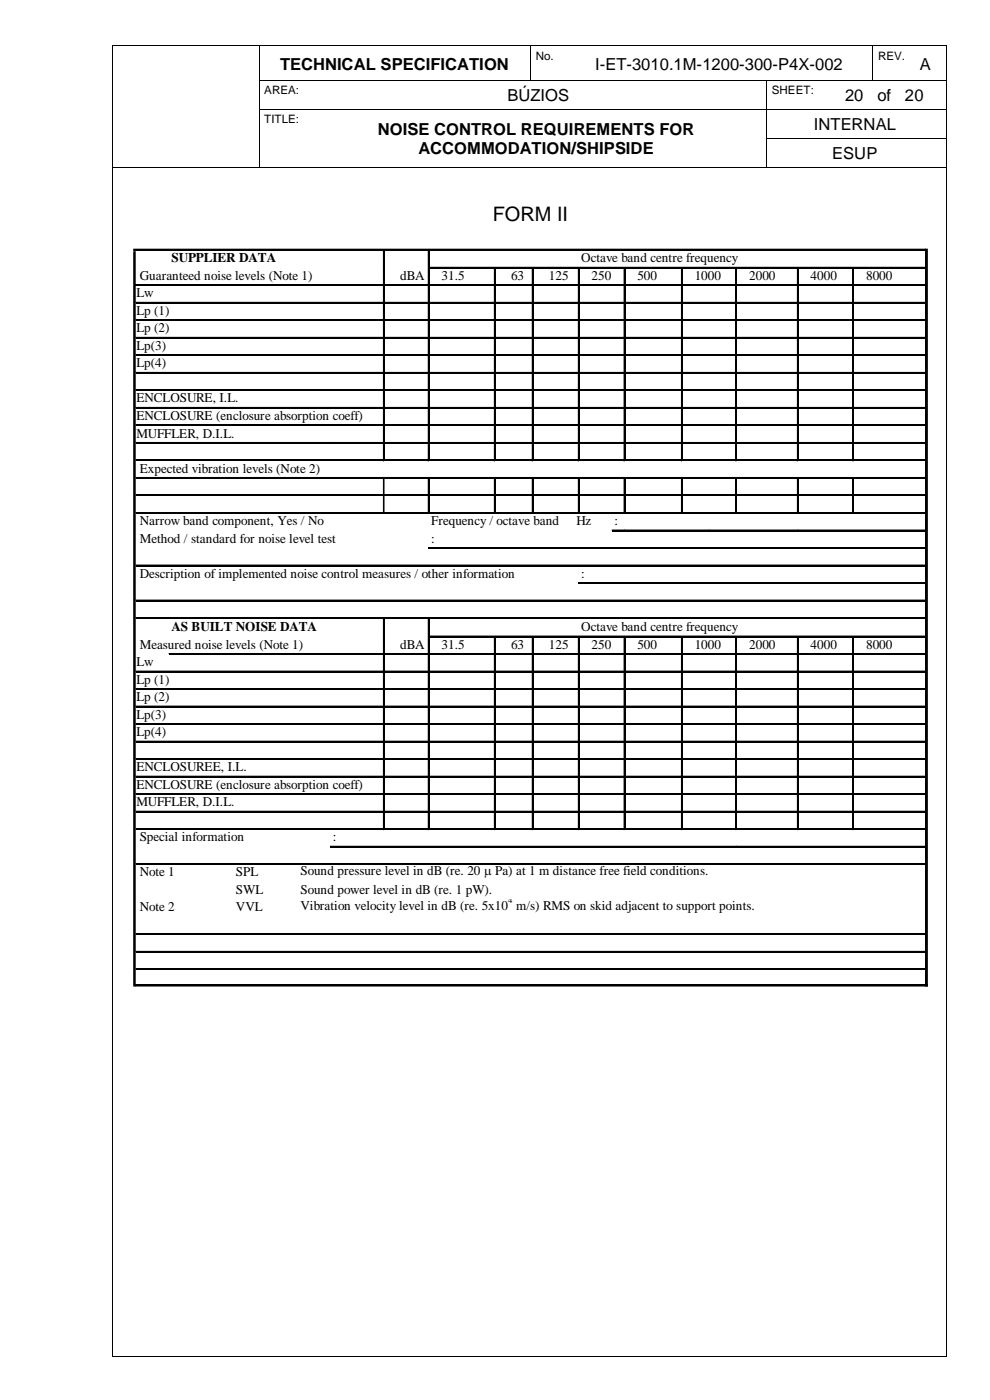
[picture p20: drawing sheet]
<svg xmlns="http://www.w3.org/2000/svg" width="210mm" height="297mm" viewBox="0 0 210 297" stroke-linecap="round" stroke-linejoin="round" font-family="sans-serif">
<defs><g id="words">
<text font-size="4.2" x="104.5" y="47">FORM II</text>
<g font-size="3.5">
<text x="59.4" y="14.8">TECHNICAL SPECIFICATION</text>
<text x="126.3" y="14.8">I-ET-3010.1M-1200-300-P4X-002</text>
<text x="195.1" y="14.8">A</text>
<text x="107.7" y="21.5">BÚZIOS</text>
<text x="179.3" y="21.5">20</text>
<text x="186.1" y="21.5">of</text>
<text x="192" y="21.5">20</text>
<text x="80.2" y="28.7">NOISE CONTROL REQUIREMENTS FOR</text>
<text x="172.7" y="27.6">INTERNAL</text>
<text x="88.7" y="32.7">ACCOMMODATION/SHIPSIDE</text>
<text x="176.6" y="33.8">ESUP</text>
</g>
<g font-size="2.8">
<text x="29.7" y="59.4">Guaranteed noise levels (Note 1)</text>
<text x="36.4" y="55.7">SUPPLIER DATA</text>
<text x="84.9" y="59.4">dBA</text>
<text x="93.7" y="59.4">31.5</text>
<text x="108.4" y="59.4">63</text>
<text x="116.5" y="59.4">125</text>
<text x="123.3" y="55.7">Octave band centre frequency</text>
<text x="125.5" y="59.4">250</text>
<text x="135.2" y="59.4">500</text>
<text x="147.4" y="59.4">1000</text>
<text x="158.9" y="59.4">2000</text>
<text x="172" y="59.4">4000</text>
<text x="183.7" y="59.4">8000</text>
<text x="28.9" y="63.1">Lw</text>
<text x="28.9" y="66.8">Lp (1)</text>
<text x="28.9" y="70.5">Lp (2)</text>
<text x="28.9" y="74.2">Lp(3)</text>
<text x="28.9" y="78">Lp(4)</text>
<text x="28.9" y="85.4">ENCLOSURE, I.L.</text>
<text x="28.9" y="89.1">ENCLOSURE (enclosure absorption coeff)</text>
<text x="28.9" y="92.8">MUFFLER, D.I.L.</text>
<text x="29.7" y="100.3">Expected vibration levels (Note 2)</text>
<text x="29.7" y="111.4">Narrow band component, Yes / No</text>
<text x="91.5" y="111.4">Frequency / octave band</text>
<text x="122.3" y="111.4">Hz</text>
<text x="130.4" y="111.4">:</text>
<text x="29.7" y="115.1">Method / standard for noise level test</text>
<text x="91.5" y="115.1">:</text>
<text x="29.7" y="122.6">Description of implemented noise control measures / other information</text>
<text x="123.3" y="122.6">:</text>
<text x="29.7" y="137.6">Measured noise levels (Note 1)</text>
<text x="36.4" y="133.9">AS BUILT NOISE DATA</text>
<text x="84.9" y="137.6">dBA</text>
<text x="93.7" y="137.6">31.5</text>
<text x="108.4" y="137.6">63</text>
<text x="116.5" y="137.6">125</text>
<text x="123.3" y="133.9">Octave band centre frequency</text>
<text x="125.5" y="137.6">250</text>
<text x="135.2" y="137.6">500</text>
<text x="147.4" y="137.6">1000</text>
<text x="158.9" y="137.6">2000</text>
<text x="172" y="137.6">4000</text>
<text x="183.7" y="137.6">8000</text>
<text x="28.9" y="141.3">Lw</text>
<text x="28.9" y="145.1">Lp (1)</text>
<text x="28.9" y="148.8">Lp (2)</text>
<text x="28.9" y="152.5">Lp(3)</text>
<text x="28.9" y="156.2">Lp(4)</text>
<text x="28.9" y="163.6">ENCLOSUREE, I.L.</text>
<text x="28.9" y="167.4">ENCLOSURE (enclosure absorption coeff)</text>
<text x="28.9" y="171.1">MUFFLER, D.I.L.</text>
<text x="29.7" y="178.5">Special information</text>
<text x="70.6" y="178.5">:</text>
<text x="29.7" y="185.9">Note 1</text>
<text x="50.1" y="185.9">SPL</text>
<text x="63.8" y="185.6">Sound pressure level in dB (re. 20 m Pa) at 1 m distance free field conditions.</text>
<text x="50.1" y="189.7">SWL</text>
<text x="63.8" y="189.7">Sound power level in dB (re. 1 pW).</text>
<text x="29.7" y="193.4">Note 2</text>
<text x="50.1" y="193.4">VVL</text>
<text x="63.8" y="193">Vibration velocity level in dB (re. 5x10 m/s) RMS on skid adjacent to support points.</text>
</g>
<g font-size="2.5">
<text x="113.6" y="12.7">No.</text>
<text x="186.3" y="12.7">REV.</text>
<text x="56.1" y="19.9">AREA:</text>
<text x="163.7" y="19.9">SHEET:</text>
<text x="56.1" y="26">TITLE:</text>
</g>
<text font-size="1.9" x="107.8" y="191.6">4</text>
</g></defs>
<g fill="none" stroke="#000" stroke-width=".21">
<path d="M55 9.7v7.3M55 17.2v6M55.1 17.1h9.9M65.2 17.1h47.3M112.5 9.7v7.3M112.6 17.1h7.5M120.3 17.1h42.2M162.6 17.2v6M162.7 17.1h12.5M175.3 17.1h9.8M185.2 9.7v7.3M185.2 17.1h7.5"/>
<path d="M192.9 17.1h7.9M24 35.6h30.9M55 23.4v5.9M55 29.5v6M55.1 23.3h9.9M55.1 35.6h9.9M65.2 23.3h97.3M65.2 35.6h97.3M162.6 23.4v5.9M162.6 29.5v6M162.7 23.3h12.5M162.7 29.4h38.1"/>
<path d="M162.7 35.6h38.1M175.3 23.3h25.5"/>
</g>
<g fill="#000">
<path d="M54.9 17h.2v.2h-.2z" fill-rule="evenodd"/>
<path d="M65 17h.2v.2h-.2z" fill-rule="evenodd"/>
<path d="M112.5 17h.1v.2h-.1z" fill-rule="evenodd"/>
<path d="M120.1 17h.2v.2h-.2z" fill-rule="evenodd"/>
<path d="M162.6 17h.1v.2h-.1z" fill-rule="evenodd"/>
<path d="M175.2 17h.1v.2h-.1z" fill-rule="evenodd"/>
<path d="M185.1 17h.1v.2h-.1z" fill-rule="evenodd"/>
<path d="M192.7 17h.2v.2h-.2z" fill-rule="evenodd"/>
<path d="M54.9 23.2h.2v.2h-.2z" fill-rule="evenodd"/>
<path d="M54.9 29.3h.2v.2h-.2z" fill-rule="evenodd"/>
<path d="M54.9 35.5h.2v.2h-.2z" fill-rule="evenodd"/>
<path d="M65 23.2h.2v.2h-.2z" fill-rule="evenodd"/>
<path d="M65 35.5h.2v.2h-.2z" fill-rule="evenodd"/>
<path d="M162.6 23.2h.1v.2h-.1z" fill-rule="evenodd"/>
<path d="M162.6 29.3h.1v.2h-.1z" fill-rule="evenodd"/>
<path d="M162.6 35.5h.1v.2h-.1z" fill-rule="evenodd"/>
<path d="M175.2 23.2h.1v.2h-.1z" fill-rule="evenodd"/>
</g>
<path d="M28.4 52.9h168.4v156.4h-168.4z" fill-rule="evenodd" fill="#fff"/>
<g fill="none" stroke="#000" stroke-width=".21">
<path d="M23.9 9.7v278.1M24 9.6h176.8M200.9 9.7v278.1M81.3 53.3v3.5M81.3 56.8v41M90.8 53.3v44.5M91.1 56.7h105.2M104.9 57v40.8M112.9 57v40.8M122.7 57v40.8M132.4 57v40.8M144.6 57v40.8"/>
<path d="M156.1 57v40.8M169.2 57v40.8M180.9 57v40.8M28.8 60.4h52.5M28.8 64.1h167.5M28.8 67.9h167.5M28.8 71.6h167.5M28.8 75.3h167.5M28.8 79h167.5M81.6 60.4h114.7M28.8 82.7h167.5M28.8 86.4h20.7"/>
<path d="M28.8 90.2h20.7M28.8 93.9h20.7M28.8 97.6h167.5M49.6 86.4h20.4M49.6 90.2h20.4M49.6 93.9h20.4M70.1 86.4h126.2M70.1 90.2h126.2M70.1 93.9h126.2M28.8 101.3h167.5M28.8 105h167.5M28.8 108.7h167.5"/>
<path d="M28.8 119.9h167.5M81.3 101.6v7.4M90.8 101.6v7.4M91 116.2h38.8M104.9 101.6v7.4M112.9 101.6v7.4M122.7 101.6v7.4M129.9 112.5h2.6M129.9 116.2h66.4M132.4 101.6v7.4M132.5 112.5h17.9M144.6 101.6v7.4"/>
<path d="M150.5 112.5h18.7M156.1 101.6v7.4M169.2 101.6v7.4M169.3 112.5h27M180.9 101.6v7.4M28.8 127.3h167.5M28.8 131h167.5M35.9 138.7h160.4M81.3 131.3v3.7M81.3 135.1v40.9M90.8 131.3v44.7M91.1 135h105.2"/>
<path d="M104.9 135.2v40.8M112.9 135.2v40.8M122.7 135.2v40.8M122.8 123.6h46.4M132.4 135.2v40.8M144.6 135.2v40.8M156.1 135.2v40.8M169.2 135.2v40.8M169.3 123.6h27M180.9 135.2v40.8M28.8 142.4h167.5M28.8 146.1h167.5"/>
<path d="M28.8 149.8h167.5M28.8 153.5h167.5M28.8 157.3h167.5M28.8 161h167.5M28.8 164.7h167.5M28.8 168.4h167.5M28.8 172.1h167.5M28.8 175.8h167.5M70.1 179.6h86.1M156.3 179.6h40M28.8 183.3h167.5M28.8 198.1h167.5"/>
<path d="M28.8 201.9h167.5M28.8 205.6h167.5M24 287.9h176.8"/>
</g>
<g fill="none" stroke="#000" stroke-width=".27">
<path d="M81.4 53.3v44.5M90.9 53.3v44.5M91.1 56.8h105.2M105 57v40.8M113 57v40.8M122.8 57v40.8M132.5 57v40.8M144.7 57v40.8M156.2 57v40.8M169.3 57v40.8M181 57v40.8M28.8 60.5h52.5"/>
<path d="M28.8 64.3h167.5M28.8 68h167.5M28.8 71.7h167.5M28.8 75.4h167.5M28.8 79.1h167.5M81.6 60.5h114.7M28.8 82.8h167.5M28.8 86.5h167.5M28.8 90.3h167.5M28.8 94h167.5M28.8 97.7h167.5M28.8 101.4h167.5"/>
<path d="M28.8 108.9h167.5M81.4 101.5v7.5M90.9 101.5v7.5M90.9 116.3h105.4M105 101.5v7.5M113 101.5v7.5M122.8 101.5v7.5M129.8 112.6h66.5M132.5 101.5v7.5M144.7 101.5v7.5M156.2 101.5v7.5M169.3 101.5v7.5"/>
<path d="M181 101.5v7.5M28.8 127.4h167.5M28.8 131.1h167.5M35.8 138.8h160.5M81.4 131.3v44.8M90.9 131.3v44.8M105 135.2v40.9M113 135.2v40.9M122.8 135.2v40.9M122.8 123.7h73.5M132.5 135.2v40.9M144.7 135.2v40.9"/>
<path d="M156.2 135.2v40.9M169.3 135.2v40.9M181 135.2v40.9M28.8 142.5h167.5M28.8 146.2h167.5M28.8 149.9h167.5M28.8 153.7h167.5M28.8 157.4h167.5M28.8 161.1h167.5M28.8 164.8h167.5M28.8 168.5h167.5M28.8 172.2h167.5"/>
<path d="M28.8 175.9h167.5M70.1 179.7h126.2M28.8 183.4h167.5M28.8 198.2h167.5M28.8 202h167.5M28.8 205.7h167.5"/>
</g>
<g fill="#000">
<path d="M23.8 9.5h.2v.2h-.2z" fill-rule="evenodd"/>
<path d="M23.8 9.5h.2v.2h-.2z" fill-rule="evenodd"/>
<path d="M200.8 9.5h.2v.2h-.2z" fill-rule="evenodd"/>
<path d="M200.8 9.5h.2v.2h-.2z" fill-rule="evenodd"/>
<path d="M28.2 52.7h168.1v.6h-168.1z" fill-rule="evenodd"/>
<path d="M28.2 53.3h.6v156.1h-.6z" fill-rule="evenodd"/>
<path d="M28.8 208.8h168.1v.6h-168.1z" fill-rule="evenodd"/>
<path d="M196.3 52.7h.6v156.7h-.6z" fill-rule="evenodd"/>
<path d="M23.8 287.8h.2v.2h-.2z" fill-rule="evenodd"/>
<path d="M23.8 287.8h.2v.2h-.2z" fill-rule="evenodd"/>
<path d="M200.8 287.8h.2v.2h-.2z" fill-rule="evenodd"/>
<path d="M200.8 287.8h.2v.2h-.2z" fill-rule="evenodd"/>
</g>
<path d="M28.8 105.1h167.5M28.8 120h167.5M91.1 135.1h105.2" fill="none" stroke="#000" stroke-width=".28"/>
<use href="#words"/>
</svg>
